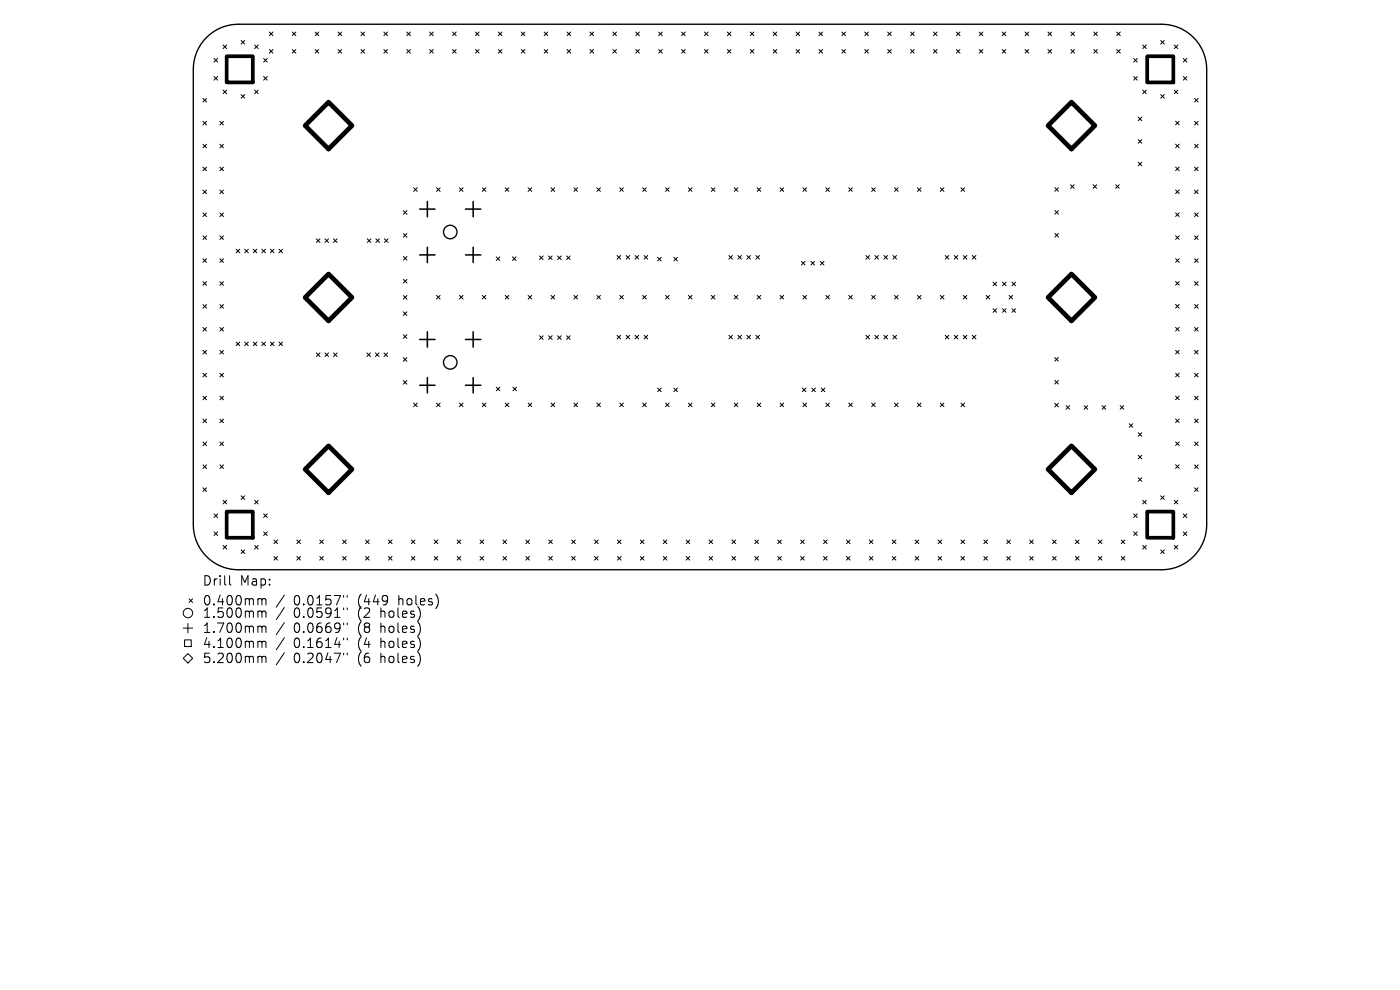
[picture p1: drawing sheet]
<svg xmlns="http://www.w3.org/2000/svg" width="297mm" height="210mm" viewBox="0 0 297 210" stroke-linecap="round" stroke-linejoin="round" font-family="sans-serif">
<defs><g id="words">
<g font-size="2.8">
<text x="42.9" y="124.5">Drill</text>
<text x="50.9" y="124.5">Map:</text>
<text x="42.9" y="128.7">0.400mm</text>
<text x="42.9" y="131.3">1.500mm</text>
<text x="62.3" y="128.7">0.0157&quot;</text>
<text x="62.3" y="131.3">0.0591&quot;</text>
<text x="76" y="128.7">(449</text>
<text x="76" y="131.3">(2</text>
<text x="81" y="131.3">holes)</text>
<text x="84.8" y="128.7">holes)</text>
<text x="42.9" y="134.5">1.700mm</text>
<text x="42.9" y="137.7">4.100mm</text>
<text x="62.3" y="134.5">0.0669&quot;</text>
<text x="62.3" y="137.7">0.1614&quot;</text>
<text x="76" y="134.5">(8</text>
<text x="76" y="137.7">(4</text>
<text x="81" y="134.5">holes)</text>
<text x="81" y="137.7">holes)</text>
<text x="42.9" y="140.9">5.200mm</text>
<text x="62.3" y="140.9">0.2047&quot;</text>
<text x="76" y="140.9">(6</text>
<text x="81" y="140.9">holes)</text>
</g>
</g></defs>
<g fill="none" stroke="#000" stroke-width=".29">
<path d="M43.8 7.9a9.6 9.6 0 0 1 6.8-2.8h195.8a9.6 9.6 0 0 1 9.6 9.6v96.6a9.6 9.6 0 0 1-9.6 9.6h-195.8a9.6 9.6 0 0 1-9.6-9.6v-96.6a9.6 9.6 0 0 1 2.8-6.8z"/>
<circle cx="95.5" cy="49.2" r="1.43"/>
<circle cx="95.5" cy="76.9" r="1.43"/>
</g>
<g fill="none" stroke="#000" stroke-width=".21">
<path d="M45.4 12.4l.8 .8M45.4 16.2l.8 .8M46.2 12.4l-.8 .8M46.2 16.2l-.8 .8M47.3 9.5l.8 .8M47.3 19.1l.8 .8M48.1 9.5l-.8 .8M48.1 19.1l-.8 .8M51.1 8.6l.8 .8M51.9 8.6l-.8 .8M54 9.5l.8 .8M54 19.1l.8 .8"/>
<path d="M54.8 9.5l-.8 .8M54.8 19.1l-.8 .8M55.9 12.4l.8 .8M55.9 16.2l.8 .8M56.7 12.4l-.8 .8M56.7 16.2l-.8 .8M57.1 6.8l.8 .8M57.1 10.5l.8 .8M57.9 6.8l-.8 .8M57.9 10.5l-.8 .8M62 6.8l.8 .8M62 10.5l.8 .8"/>
<path d="M62.8 6.8l-.8 .8M62.8 10.5l-.8 .8M66.9 6.8l.7 .8M66.9 10.5l.7 .8M67.6 6.8l-.7 .8M67.6 10.5l-.7 .8M71.7 6.8l.8 .8M71.7 10.5l.8 .8M72.5 6.8l-.8 .8M72.5 10.5l-.8 .8M76.6 6.8l.7 .8M76.6 10.5l.7 .8"/>
<path d="M77.3 6.8l-.7 .8M77.3 10.5l-.7 .8M81.4 6.8l.8 .8M81.4 10.5l.8 .8M82.2 6.8l-.8 .8M82.2 10.5l-.8 .8M86.3 6.8l.8 .8M86.3 10.5l.8 .8M87.1 6.8l-.8 .8M87.1 10.5l-.8 .8M91.2 6.8l.7 .8M91.2 10.5l.7 .8"/>
<path d="M91.9 6.8l-.7 .8M91.9 10.5l-.7 .8M96 6.8l.8 .8M96 10.5l.8 .8M96.8 6.8l-.8 .8M96.8 10.5l-.8 .8M100.9 6.8l.7 .8M100.9 10.5l.7 .8M101.6 6.8l-.7 .8M101.6 10.5l-.7 .8M105.7 6.8l.8 .8M105.7 10.5l.8 .8"/>
<path d="M106.5 6.8l-.8 .8M106.5 10.5l-.8 .8M110.6 6.8l.7 .8M110.6 10.5l.7 .8M111.3 6.8l-.7 .8M111.3 10.5l-.7 .8M115.4 6.8l.8 .8M115.4 10.5l.8 .8M116.2 6.8l-.8 .8M116.2 10.5l-.8 .8M120.3 6.8l.8 .8M120.3 10.5l.8 .8"/>
<path d="M121.1 6.8l-.8 .8M121.1 10.5l-.8 .8M125.2 6.8l.7 .8M125.2 10.5l.7 .8M125.9 6.8l-.7 .8M125.9 10.5l-.7 .8M130 6.8l.8 .8M130 10.5l.8 .8M130.8 6.8l-.8 .8M130.8 10.5l-.8 .8M134.9 6.8l.7 .8M134.9 10.5l.7 .8"/>
<path d="M135.6 6.8l-.7 .8M135.6 10.5l-.7 .8M139.7 6.8l.8 .8M139.7 10.5l.8 .8M140.5 6.8l-.8 .8M140.5 10.5l-.8 .8M144.6 6.8l.8 .8M144.6 10.5l.8 .8M145.4 6.8l-.8 .8M145.4 10.5l-.8 .8M149.4 6.8l.8 .8M149.4 10.5l.8 .8"/>
<path d="M150.2 6.8l-.8 .8M150.2 10.5l-.8 .8M154.3 6.8l.8 .8M154.3 10.5l.8 .8M155.1 6.8l-.8 .8M155.1 10.5l-.8 .8M159.2 6.8l.7 .8M159.2 10.5l.7 .8M159.9 10.5l-.7 .8M159.9 6.8l-.7 .8M164 6.8l.8 .8M164 10.5l.8 .8"/>
<path d="M164.8 10.5l-.8 .8M164.8 6.8l-.8 .8M168.9 6.8l.7 .8M168.9 10.5l.7 .8M169.6 6.8l-.7 .8M169.6 10.5l-.7 .8M173.7 6.8l.8 .8M173.7 10.5l.8 .8M174.5 6.8l-.8 .8M174.5 10.5l-.8 .8M178.6 6.8l.8 .8M178.6 10.5l.8 .8"/>
<path d="M179.4 6.8l-.8 .8M179.4 10.5l-.8 .8M183.5 6.8l.7 .8M183.5 10.5l.7 .8M184.2 6.8l-.7 .8M184.2 10.5l-.7 .8M188.3 6.8l.8 .8M188.3 10.5l.8 .8M189.1 6.8l-.8 .8M189.1 10.5l-.8 .8M193.2 6.8l.7 .8M193.2 10.5l.7 .8"/>
<path d="M193.9 6.8l-.7 .8M193.9 10.5l-.7 .8M198 6.8l.8 .8M198 10.5l.8 .8M198.8 6.8l-.8 .8M198.8 10.5l-.8 .8M202.9 6.8l.8 .8M202.9 10.5l.8 .8M203.7 6.8l-.8 .8M203.7 10.5l-.8 .8M207.7 6.8l.8 .8M207.7 10.5l.8 .8"/>
<path d="M208.5 6.8l-.8 .8M208.5 10.5l-.8 .8M212.6 6.8l.8 .8M212.6 10.5l.8 .8M213.4 6.8l-.8 .8M213.4 10.5l-.8 .8M217.5 6.8l.7 .8M217.5 10.5l.7 .8M218.2 6.8l-.7 .8M218.2 10.5l-.7 .8M222.3 6.8l.8 .8M222.3 10.5l.8 .8"/>
<path d="M223.1 6.8l-.8 .8M223.1 10.5l-.8 .8M227.2 6.8l.7 .8M227.2 10.5l.7 .8M227.9 6.8l-.7 .8M227.9 10.5l-.7 .8M232 6.8l.8 .8M232 10.5l.8 .8M232.8 6.8l-.8 .8M232.8 10.5l-.8 .8M236.9 6.8l.8 .8M236.9 10.5l.8 .8"/>
<path d="M237.7 6.8l-.8 .8M237.7 10.5l-.8 .8M240.5 12.4l.8 .8M240.5 16.2l.8 .8M241.3 12.4l-.8 .8M241.3 16.2l-.8 .8M242.4 9.5l.8 .8M242.4 19.1l.8 .8M243.2 9.5l-.8 .8M243.2 19.1l-.8 .8M246.2 8.6l.8 .8M247 8.6l-.8 .8"/>
<path d="M249.1 9.5l.8 .8M249.1 19.1l.8 .8M249.9 9.5l-.8 .8M249.9 19.1l-.8 .8M251 12.4l.8 .8M251 16.2l.8 .8M251.8 12.4l-.8 .8M251.8 16.2l-.8 .8M43.1 20.9l.7 .7M43.1 25.7l.7 .8M43.1 30.6l.7 .8M43.1 35.5l.7 .7"/>
<path d="M43.8 20.9l-.7 .7M43.8 25.7l-.7 .8M43.8 30.6l-.7 .8M43.8 35.5l-.7 .7M46.7 25.7l.7 .8M46.7 30.6l.7 .8M46.7 35.5l.7 .7M47.4 25.7l-.7 .8M47.4 30.6l-.7 .8M47.4 35.5l-.7 .7M51.1 20.1l.8 .7M51.9 20.1l-.8 .7"/>
<path d="M87.8 39.8l.7 .8M88.5 39.8l-.7 .8M92.6 39.8l.8 .8M93.4 39.8l-.8 .8M97.5 39.8l.7 .8M98.2 39.8l-.7 .8M102.3 39.8l.8 .8M103.1 39.8l-.8 .8M107.2 39.8l.7 .8M107.9 39.8l-.7 .8M112 39.8l.8 .8M112.8 39.8l-.8 .8"/>
<path d="M116.9 39.8l.8 .8M117.7 39.8l-.8 .8M121.8 39.8l.7 .8M122.5 39.8l-.7 .8M126.6 39.8l.8 .8M127.4 39.8l-.8 .8M131.5 39.8l.7 .8M132.2 39.8l-.7 .8M136.3 39.8l.8 .8M137.1 39.8l-.8 .8M141.2 39.8l.8 .8M142 39.8l-.8 .8"/>
<path d="M146 39.8l.8 .8M146.8 39.8l-.8 .8M150.9 39.8l.8 .8M151.7 39.8l-.8 .8M155.8 39.8l.7 .8M156.5 39.8l-.7 .8M160.6 39.8l.8 .8M161.4 39.8l-.8 .8M165.5 39.8l.7 .8M166.2 39.8l-.7 .8M170.3 39.8l.8 .8M171.1 39.8l-.8 .8"/>
<path d="M175.2 39.8l.8 .8M176 39.8l-.8 .8M180.1 39.8l.7 .8M180.8 39.8l-.7 .8M184.9 39.8l.8 .8M185.7 39.8l-.8 .8M189.8 39.8l.7 .8M190.5 39.8l-.7 .8M194.6 39.8l.8 .8M195.4 39.8l-.8 .8M199.5 39.8l.8 .8M200.3 39.8l-.8 .8"/>
<path d="M203.9 39.8l.7 .8M204.6 39.8l-.7 .8M223.8 39.8l.7 .8M224.5 39.8l-.7 .8M227.1 39.2l.8 .8M227.9 39.2l-.8 .8M231.9 39.2l.8 .8M232.7 39.2l-.8 .8M236.7 39.2l.7 .8M237.4 39.2l-.7 .8M241.5 34.4l.7 .8M241.5 24.8l.7 .8"/>
<path d="M241.5 29.6l.7 .8M242.2 24.8l-.7 .8M242.2 29.6l-.7 .8M242.2 34.4l-.7 .8M246.2 20.1l.8 .7M247 20.1l-.8 .7M249.4 25.7l.8 .8M249.4 30.6l.8 .7M249.4 35.4l.8 .8M250.2 25.7l-.8 .8M250.2 30.6l-.8 .7M250.2 35.4l-.8 .8"/>
<path d="M253.4 20.9l.8 .7M253.4 25.7l.8 .8M253.4 30.6l.8 .8M253.4 35.5l.8 .7M254.2 20.9l-.8 .7M254.2 25.7l-.8 .8M254.2 30.6l-.8 .8M254.2 35.5l-.8 .7M43.1 40.3l.7 .8M43.1 45.2l.7 .7M43.1 50l.7 .8M43.1 54.9l.7 .8"/>
<path d="M43.1 59.8l.7 .7M43.8 40.3l-.7 .8M43.8 45.2l-.7 .7M43.8 50l-.7 .8M43.8 54.9l-.7 .8M43.8 59.8l-.7 .7M46.7 40.3l.7 .8M46.7 45.2l.7 .7M46.7 50l.7 .8M46.7 54.9l.7 .8M46.7 59.8l.7 .7M47.4 40.3l-.7 .8"/>
<path d="M47.4 45.2l-.7 .7M47.4 50l-.7 .8M47.4 54.9l-.7 .8M47.4 59.8l-.7 .7M50.1 52.9l.8 .7M50.9 52.9l-.8 .7M51.9 52.9l.8 .7M52.7 52.9l-.8 .7M53.7 52.9l.8 .7M54.5 52.9l-.8 .7M55.5 52.9l.8 .7M56.3 52.9l-.8 .7"/>
<path d="M57.4 52.9l.7 .7M58.1 52.9l-.7 .7M59.2 52.9l.7 .7M59.9 52.9l-.7 .7M67.1 50.7l.8 .7M67.9 50.7l-.8 .7M68.9 50.7l.8 .7M69.7 50.7l-.8 .7M70.8 50.7l.7 .7M71.5 50.7l-.7 .7M77.9 50.7l.8 .7M78.7 50.7l-.8 .7"/>
<path d="M79.7 50.7l.8 .7M80.5 50.7l-.8 .7M81.6 50.7l.7 .7M82.3 50.7l-.7 .7M85.6 54.4l.7 .8M85.6 44.7l.7 .8M85.6 49.6l.7 .7M85.6 59.3l.7 .7M86.3 44.7l-.7 .8M86.3 49.6l-.7 .7M86.3 54.4l-.7 .8M86.3 59.3l-.7 .7"/>
<path d="M105.3 54.5l.7 .8M106 54.5l-.7 .8M108.7 54.5l.8 .8M109.5 54.5l-.8 .8M114.5 54.3l.7 .8M115.2 54.3l-.7 .8M116.4 54.3l.7 .8M117.1 54.3l-.7 .8M118.3 54.3l.7 .8M119 54.3l-.7 .8M120.2 54.3l.8 .8M121 54.3l-.8 .8"/>
<path d="M130.9 54.2l.8 .8M131.7 54.2l-.8 .8M132.8 54.2l.8 .8M133.6 54.2l-.8 .8M134.7 54.2l.8 .8M135.5 54.2l-.8 .8M136.6 54.2l.8 .8M137.4 54.2l-.8 .8M139.5 54.6l.8 .8M140.3 54.6l-.8 .8M143 54.6l.7 .8M143.7 54.6l-.7 .8"/>
<path d="M154.6 54.2l.8 .8M155.4 54.2l-.8 .8M156.5 54.2l.8 .8M157.3 54.2l-.8 .8M158.4 54.2l.8 .8M159.2 54.2l-.8 .8M160.4 54.2l.7 .8M161.1 54.2l-.7 .8M170 55.4l.8 .8M170.8 55.4l-.8 .8M172 55.4l.8 .8M172.8 55.4l-.8 .8"/>
<path d="M174 55.4l.8 .8M174.8 55.4l-.8 .8M183.7 54.2l.8 .8M184.5 54.2l-.8 .8M185.6 54.2l.8 .8M186.4 54.2l-.8 .8M187.5 54.2l.8 .8M188.3 54.2l-.8 .8M189.4 54.2l.8 .8M190.2 54.2l-.8 .8M200.5 54.2l.8 .8M201.3 54.2l-.8 .8"/>
<path d="M202.4 54.2l.8 .8M203.2 54.2l-.8 .8M204.4 54.2l.7 .8M205.1 54.2l-.7 .8M206.3 54.2l.7 .8M207 54.2l-.7 .8M210.7 59.8l.7 .8M211.4 59.8l-.7 .8M212.7 59.8l.7 .8M213.4 59.8l-.7 .8M214.7 59.8l.7 .8M215.4 59.8l-.7 .8"/>
<path d="M223.8 44.7l.7 .7M223.8 49.5l.7 .8M224.5 44.7l-.7 .7M224.5 49.5l-.7 .8M249.4 40.3l.8 .8M249.4 45.2l.8 .7M249.4 50l.8 .8M249.4 54.9l.8 .7M249.4 59.7l.8 .8M250.2 40.3l-.8 .8M250.2 45.2l-.8 .7M250.2 50l-.8 .8"/>
<path d="M250.2 54.9l-.8 .7M250.2 59.7l-.8 .8M253.4 40.3l.8 .8M253.4 45.2l.8 .7M253.4 50l.8 .8M253.4 54.9l.8 .8M253.4 59.8l.8 .7M254.2 40.3l-.8 .8M254.2 45.2l-.8 .7M254.2 50l-.8 .8M254.2 54.9l-.8 .8M254.2 59.8l-.8 .7"/>
<path d="M43.1 64.6l.7 .8M43.1 69.5l.7 .7M43.1 74.3l.7 .8M43.1 79.2l.7 .7M43.8 64.6l-.7 .8M43.8 69.5l-.7 .7M43.8 74.3l-.7 .8M43.8 79.2l-.7 .7M46.7 64.6l.7 .8M46.7 69.5l.7 .7M46.7 74.3l.7 .8M46.7 79.2l.7 .7"/>
<path d="M47.4 64.6l-.7 .8M47.4 69.5l-.7 .7M47.4 74.3l-.7 .8M47.4 79.2l-.7 .7M50.1 72.6l.8 .7M50.9 72.6l-.8 .7M51.9 72.6l.8 .7M52.7 72.6l-.8 .7M53.7 72.6l.8 .7M54.5 72.6l-.8 .7M55.5 72.6l.8 .7M56.3 72.6l-.8 .7"/>
<path d="M57.4 72.6l.7 .7M58.1 72.6l-.7 .7M59.2 72.6l.7 .7M59.9 72.6l-.7 .7M67.1 74.9l.8 .7M67.9 74.9l-.8 .7M68.9 74.9l.8 .7M69.7 74.9l-.8 .7M70.8 74.9l.7 .7M71.5 74.9l-.7 .7M77.8 74.9l.8 .7M78.6 74.9l-.8 .7"/>
<path d="M79.6 74.9l.8 .7M80.4 74.9l-.8 .7M81.5 74.9l.7 .7M82.2 74.9l-.7 .7M85.6 66.2l.7 .7M85.6 71l.7 .8M85.6 75.9l.7 .7M85.6 62.7l.7 .8M86.3 66.2l-.7 .7M86.3 71l-.7 .8M86.3 75.9l-.7 .7M86.3 62.7l-.7 .8"/>
<path d="M92.6 62.7l.8 .7M93.4 62.7l-.8 .7M97.5 62.7l.7 .7M98.2 62.7l-.7 .7M102.3 62.7l.8 .7M103.1 62.7l-.8 .7M107.2 62.7l.7 .7M107.9 62.7l-.7 .7M112 62.7l.8 .7M112.8 62.7l-.8 .7M114.5 71.2l.7 .8M115.2 71.2l-.7 .8"/>
<path d="M116.4 71.2l.7 .8M116.9 62.7l.8 .7M117.1 71.2l-.7 .8M117.7 62.7l-.8 .7M118.3 71.2l.7 .8M119 71.2l-.7 .8M120.2 71.2l.8 .8M121 71.2l-.8 .8M121.8 62.7l.7 .7M122.5 62.7l-.7 .7M126.6 62.7l.8 .7M127.4 62.7l-.8 .7"/>
<path d="M130.9 71.1l.8 .8M131.5 62.7l.7 .7M131.7 71.1l-.8 .8M132.2 62.7l-.7 .7M132.8 71.1l.8 .8M133.6 71.1l-.8 .8M134.7 71.1l.8 .8M135.5 71.1l-.8 .8M136.3 62.7l.8 .7M136.6 71.1l.8 .8M137.1 62.7l-.8 .7M137.4 71.1l-.8 .8"/>
<path d="M141.2 62.7l.8 .7M142 62.7l-.8 .7M146 62.7l.8 .7M146.8 62.7l-.8 .7M150.9 62.7l.8 .7M151.7 62.7l-.8 .7M154.6 71.1l.8 .8M155.4 71.1l-.8 .8M155.8 62.7l.7 .7M156.5 62.7l-.7 .7M156.5 71.1l.8 .8M157.3 71.1l-.8 .8"/>
<path d="M158.4 71.1l.8 .8M159.2 71.1l-.8 .8M160.4 71.1l.7 .8M160.6 62.7l.8 .7M161.1 71.1l-.7 .8M161.4 62.7l-.8 .7M165.5 62.7l.7 .7M166.2 62.7l-.7 .7M170.3 62.7l.8 .7M171.1 62.7l-.8 .7M175.2 62.7l.8 .7M176 62.7l-.8 .7"/>
<path d="M180.1 62.7l.7 .7M180.8 62.7l-.7 .7M183.7 71.1l.8 .8M184.5 71.1l-.8 .8M184.9 62.7l.8 .7M185.6 71.1l.8 .8M185.7 62.7l-.8 .7M186.4 71.1l-.8 .8M187.5 71.1l.8 .8M188.3 71.1l-.8 .8M189.4 71.1l.8 .8M189.8 62.7l.7 .7"/>
<path d="M190.2 71.1l-.8 .8M190.5 62.7l-.7 .7M194.6 62.7l.8 .7M195.4 62.7l-.8 .7M199.5 62.7l.8 .7M200.3 62.7l-.8 .7M200.5 71.1l.8 .8M201.3 71.1l-.8 .8M202.4 71.1l.8 .8M203.2 71.1l-.8 .8M204.3 62.7l.8 .7M204.4 71.1l.7 .8"/>
<path d="M205.1 62.7l-.8 .7M205.1 71.1l-.7 .8M206.3 71.1l.7 .8M207 71.1l-.7 .8M209.2 62.7l.8 .7M210 62.7l-.8 .7M210.7 65.5l.7 .8M211.4 65.5l-.7 .8M212.7 65.5l.7 .8M213.4 65.5l-.7 .8M214.1 62.7l.7 .7M214.7 65.5l.7 .8"/>
<path d="M214.8 62.7l-.7 .7M215.4 65.5l-.7 .8M223.8 75.8l.7 .8M224.5 75.8l-.7 .8M249.4 64.6l.8 .8M249.4 69.4l.8 .8M249.4 74.3l.8 .8M249.4 79.2l.8 .7M250.2 74.3l-.8 .8M250.2 64.6l-.8 .8M250.2 69.4l-.8 .8M250.2 79.2l-.8 .7"/>
<path d="M253.4 64.6l.8 .8M253.4 69.5l.8 .7M253.4 74.3l.8 .8M253.4 79.2l.8 .7M254.2 64.6l-.8 .8M254.2 69.5l-.8 .7M254.2 74.3l-.8 .8M254.2 79.2l-.8 .7M43.1 84l.7 .8M43.1 88.9l.7 .8M43.1 93.8l.7 .7M43.1 98.6l.7 .8"/>
<path d="M43.8 84l-.7 .8M43.8 88.9l-.7 .8M43.8 93.8l-.7 .7M43.8 98.6l-.7 .8M46.7 84l.7 .8M46.7 88.9l.7 .8M46.7 93.8l.7 .7M46.7 98.6l.7 .8M47.4 84l-.7 .8M47.4 88.9l-.7 .8M47.4 93.8l-.7 .7M47.4 98.6l-.7 .8"/>
<path d="M85.6 80.7l.7 .8M86.3 80.7l-.7 .8M87.8 85.5l.7 .8M88.5 85.5l-.7 .8M92.6 85.5l.8 .8M93.4 85.5l-.8 .8M97.5 85.5l.7 .8M98.2 85.5l-.7 .8M102.3 85.5l.8 .8M103.1 85.5l-.8 .8M105.3 82.1l.7 .8M106 82.1l-.7 .8"/>
<path d="M107.2 85.5l.7 .8M107.9 85.5l-.7 .8M108.8 82.1l.8 .8M109.6 82.1l-.8 .8M112 85.5l.8 .8M112.8 85.5l-.8 .8M116.9 85.5l.8 .8M117.7 85.5l-.8 .8M121.8 85.5l.7 .8M122.5 85.5l-.7 .8M126.6 85.5l.8 .8M127.4 85.5l-.8 .8"/>
<path d="M131.5 85.5l.7 .8M132.2 85.5l-.7 .8M136.3 85.5l.8 .8M137.1 85.5l-.8 .8M139.5 82.3l.8 .8M140.3 82.3l-.8 .8M141.2 85.5l.8 .8M142 85.5l-.8 .8M143 82.3l.7 .8M143.7 82.3l-.7 .8M146 85.5l.8 .8M146.8 85.5l-.8 .8"/>
<path d="M150.9 85.5l.8 .8M151.7 85.5l-.8 .8M155.8 85.5l.7 .8M156.5 85.5l-.7 .8M160.6 85.5l.8 .8M161.4 85.5l-.8 .8M165.5 85.5l.7 .8M166.2 85.5l-.7 .8M170.2 82.3l.8 .8M170.3 85.5l.8 .8M171 82.3l-.8 .8M171.1 85.5l-.8 .8"/>
<path d="M172.2 82.3l.8 .8M173 82.3l-.8 .8M174.2 82.3l.8 .8M175 82.3l-.8 .8M175.2 85.5l.8 .8M176 85.5l-.8 .8M180.1 85.5l.7 .8M180.8 85.5l-.7 .8M184.9 85.5l.8 .8M185.7 85.5l-.8 .8M189.8 85.5l.7 .8M190.5 85.5l-.7 .8"/>
<path d="M194.6 85.5l.8 .8M195.4 85.5l-.8 .8M199.5 85.5l.8 .8M200.3 85.5l-.8 .8M203.9 85.5l.7 .8M204.6 85.5l-.7 .8M223.8 80.7l.7 .8M223.8 85.6l.7 .7M224.5 80.7l-.7 .8M224.5 85.6l-.7 .7M226.2 86.1l.7 .7M226.9 86.1l-.7 .7"/>
<path d="M230 86.1l.7 .7M230.7 86.1l-.7 .7M233.8 86.1l.8 .7M234.6 86.1l-.8 .7M237.6 86.1l.8 .7M238.4 86.1l-.8 .7M239.5 89.9l.8 .7M240.3 89.9l-.8 .7M241.5 91.8l.7 .8M241.5 96.6l.7 .7M242.2 91.8l-.7 .8M242.2 96.6l-.7 .7"/>
<path d="M249.4 84l.8 .8M249.4 88.9l.8 .7M249.4 93.7l.8 .8M249.4 98.6l.8 .8M250.2 84l-.8 .8M250.2 88.9l-.8 .7M250.2 93.7l-.8 .8M250.2 98.6l-.8 .8M253.4 84l.8 .8M253.4 88.9l.8 .8M253.4 93.8l.8 .7M253.4 98.6l.8 .8"/>
<path d="M254.2 84l-.8 .8M254.2 88.9l-.8 .8M254.2 93.8l-.8 .7M254.2 98.6l-.8 .8M43.1 103.5l.7 .7M43.8 103.5l-.7 .7M45.4 109l.8 .8M45.4 112.8l.8 .8M46.2 109l-.8 .8M46.2 112.8l-.8 .8M47.3 106.1l.8 .8M47.3 115.7l.8 .8"/>
<path d="M48.1 106.1l-.8 .8M48.1 115.7l-.8 .8M51.1 105.2l.8 .7M51.1 116.7l.8 .7M51.9 105.2l-.8 .7M51.9 116.7l-.8 .7M54 106.1l.8 .8M54 115.7l.8 .8M54.8 106.1l-.8 .8M54.8 115.7l-.8 .8M55.9 109l.8 .8M55.9 112.8l.8 .8"/>
<path d="M56.7 109l-.8 .8M56.7 112.8l-.8 .8M58.1 114.5l.8 .8M58.1 118l.8 .8M58.9 114.5l-.8 .8M58.9 118l-.8 .8M63 114.5l.7 .8M63 118l.7 .8M63.7 114.5l-.7 .8M63.7 118l-.7 .8M67.8 114.5l.8 .8M67.8 118l.8 .8"/>
<path d="M68.6 114.5l-.8 .8M68.6 118l-.8 .8M72.7 114.5l.8 .8M72.7 118l.8 .8M73.5 114.5l-.8 .8M73.5 118l-.8 .8M77.5 114.5l.8 .8M77.5 118l.8 .8M78.3 114.5l-.8 .8M78.3 118l-.8 .8M82.4 114.5l.8 .8M82.4 118l.8 .8"/>
<path d="M83.2 114.5l-.8 .8M83.2 118l-.8 .8M87.3 114.5l.7 .8M87.3 118l.7 .8M88 114.5l-.7 .8M88 118l-.7 .8M92.1 114.5l.8 .8M92.1 118l.8 .8M92.9 114.5l-.8 .8M92.9 118l-.8 .8M97 114.5l.7 .8M97 118l.7 .8"/>
<path d="M97.7 114.5l-.7 .8M97.7 118l-.7 .8M101.8 114.5l.8 .8M101.8 118l.8 .8M102.6 114.5l-.8 .8M102.6 118l-.8 .8M106.7 114.5l.8 .8M106.7 118l.8 .8M107.5 114.5l-.8 .8M107.5 118l-.8 .8M111.6 114.5l.7 .8M111.6 118l.7 .8"/>
<path d="M112.3 114.5l-.7 .8M112.3 118l-.7 .8M116.4 114.5l.8 .8M116.4 118l.8 .8M117.2 114.5l-.8 .8M117.2 118l-.8 .8M121.3 114.5l.7 .8M121.3 118l.7 .8M122 114.5l-.7 .8M122 118l-.7 .8M126.1 114.5l.8 .8M126.1 118l.8 .8"/>
<path d="M126.9 114.5l-.8 .8M126.9 118l-.8 .8M131 114.5l.8 .8M131 118l.8 .8M131.8 114.5l-.8 .8M131.8 118l-.8 .8M135.8 114.5l.8 .8M135.8 118l.8 .8M136.6 114.5l-.8 .8M136.6 118l-.8 .8M140.7 114.5l.8 .8M140.7 118l.8 .8"/>
<path d="M141.5 114.5l-.8 .8M141.5 118l-.8 .8M145.6 114.5l.7 .8M145.6 118l.7 .8M146.3 114.5l-.7 .8M146.3 118l-.7 .8M150.4 114.5l.8 .8M150.4 118l.8 .8M151.2 114.5l-.8 .8M151.2 118l-.8 .8M155.3 114.5l.7 .8M155.3 118l.7 .8"/>
<path d="M156 114.5l-.7 .8M156 118l-.7 .8M160.1 114.5l.8 .8M160.1 118l.8 .8M160.9 114.5l-.8 .8M160.9 118l-.8 .8M165 118l.8 .8M165 114.5l.8 .8M165.8 114.5l-.8 .8M165.8 118l-.8 .8M169.9 118l.7 .8M169.9 114.5l.7 .8"/>
<path d="M170.6 114.5l-.7 .8M170.6 118l-.7 .8M174.7 118l.8 .8M174.7 114.5l.8 .8M175.5 114.5l-.8 .8M175.5 118l-.8 .8M179.6 118l.7 .8M179.6 114.5l.7 .8M180.3 114.5l-.7 .8M180.3 118l-.7 .8M184.4 118l.8 .8M184.4 114.5l.8 .8"/>
<path d="M185.2 114.5l-.8 .8M185.2 118l-.8 .8M189.3 118l.8 .8M189.3 114.5l.8 .8M190.1 114.5l-.8 .8M190.1 118l-.8 .8M194.1 118l.8 .8M194.1 114.5l.8 .8M194.9 114.5l-.8 .8M194.9 118l-.8 .8M199 118l.8 .8M199 114.5l.8 .8"/>
<path d="M199.8 114.5l-.8 .8M199.8 118l-.8 .8M203.9 118l.7 .8M203.9 114.5l.7 .8M204.6 114.5l-.7 .8M204.6 118l-.7 .8M208.7 118l.8 .8M208.7 114.5l.8 .8M209.5 114.5l-.8 .8M209.5 118l-.8 .8M213.6 118l.7 .8M213.6 114.5l.7 .8"/>
<path d="M214.3 114.5l-.7 .8M214.3 118l-.7 .8M218.4 118l.8 .8M218.4 114.5l.8 .8M219.2 114.5l-.8 .8M219.2 118l-.8 .8M223.3 118l.8 .8M223.3 114.5l.8 .8M224.1 114.5l-.8 .8M224.1 118l-.8 .8M228.2 118l.7 .8M228.2 114.5l.7 .8"/>
<path d="M228.9 114.5l-.7 .8M228.9 118l-.7 .8M233 118l.8 .8M233 114.5l.8 .8M233.8 114.5l-.8 .8M233.8 118l-.8 .8M237.9 118l.7 .8M237.9 114.5l.7 .8M238.6 114.5l-.7 .8M238.6 118l-.7 .8M240.5 109l.8 .8M240.5 112.8l.8 .8"/>
<path d="M241.3 109l-.8 .8M241.3 112.8l-.8 .8M241.5 101.4l.7 .7M242.2 101.4l-.7 .7M242.4 106.1l.8 .8M242.4 115.7l.8 .8M243.2 106.1l-.8 .8M243.2 115.7l-.8 .8M246.2 105.2l.8 .7M246.2 116.7l.8 .7M247 105.2l-.8 .7M247 116.7l-.8 .7"/>
<path d="M249.1 106.1l.8 .8M249.1 115.7l.8 .8M249.9 106.1l-.8 .8M249.9 115.7l-.8 .8M251 109l.8 .8M251 112.8l.8 .8M251.8 109l-.8 .8M251.8 112.8l-.8 .8M253.4 103.5l.8 .7M254.2 103.5l-.8 .7M38.9 139.6l1-1 1 1-1 1zM38.9 133.2h2"/>
<path d="M39.2 135.7h1.4v1.5h-1.4zM39.9 132.2v2M40.1 127l.8 .8M40.9 127l-.8 .8M48.7 122.1v1.7l.3 .3M55 127l.5 .1 .1 .2M55 129.6h.3l.3 .3M55 132.8l.5 .1 .1 .2M55 136l.5 .1 .1 .2M55 139.2l.5 .1 .1 .2M55.6 127.3l.3-.3 .4 .1 .1 1.2M55.6 127.3v1"/>
<path d="M55.6 129.9v1.1M55.6 133.1v1.1M55.6 136.3v1.1M55.6 139.5v1.1M55.6 129.9l.3-.3 .4 .1 .1 1.3M55.6 133.1l.3-.3 .4 .1 .1 1.3M55.6 136.3l.3-.3 .4 .1 .1 1.3M55.6 139.5l.3-.3 .4 .1 .1 1.3M60.3 126.2l-1.7 2.6M60.3 128.9l-1.7 2.5M60.3 132.1l-1.7 2.5M60.3 135.3l-1.7 2.5"/>
<path d="M60.3 138.5l-1.7 2.5M72.9 126.3v.4M72.9 129v.3M72.9 132.2v.3M72.9 135.4v.3M72.9 138.6v.3M73.7 126.3v.4M73.7 129v.3M73.7 132.2v.3M73.7 135.4v.3M73.7 138.6v.3"/>
<circle cx="39.9" cy="130" r="1"/>
</g>
<g fill="none" stroke="#000" stroke-width=".33">
<path d="M89 44.4h3.3M89 54.1h3.3M90.7 42.7v3.3M90.7 52.5v3.2M98.8 44.4h3.2M98.8 54.1h3.2M100.4 42.7v3.3M100.4 52.5v3.2M89 72h3.3M90.7 70.4v3.2M98.8 72h3.2M100.4 70.4v3.2"/>
<path d="M89 81.7h3.3M90.7 80.1v3.3M98.8 81.7h3.2M100.4 80.1v3.3"/>
</g>
<path d="M48.1 11.9h5.5v5.6h-5.5zM243.4 11.9h5.5v5.6h-5.5zM48.1 108.5h5.5v5.6h-5.5zM243.4 108.5h5.5v5.6h-5.5z" fill="none" stroke="#000" stroke-width=".78"/>
<path d="M64.7 26.6l5-4.9 5 4.9-5 5zM227.3 21.7l5 4.9-5 5-5-5zM227.3 58.1l5 5-5 5-5-5zM64.7 63.1l5-5 5 5-5 5zM69.7 94.6l5 5-5 4.9-5-4.9zM227.3 94.6l5 5-5 4.9-5-4.9z" fill="none" stroke="#000" stroke-width=".99"/>
<use href="#words"/>
</svg>
